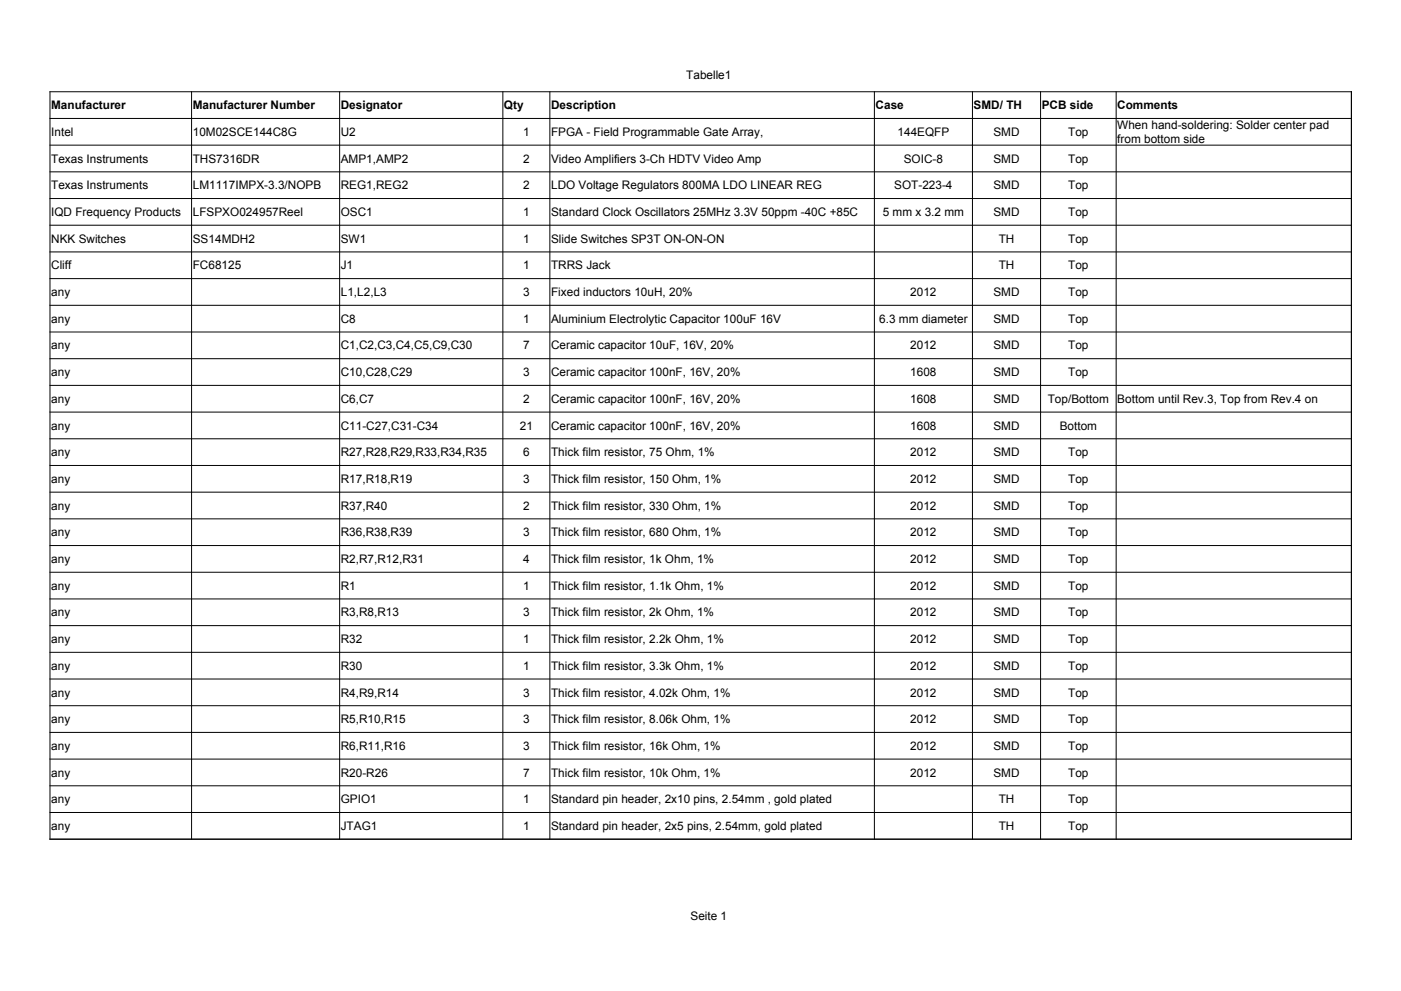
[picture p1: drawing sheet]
<svg xmlns="http://www.w3.org/2000/svg" width="420mm" height="297mm" viewBox="0 0 420 297" stroke-linecap="round" stroke-linejoin="round" font-family="sans-serif">
<defs><g id="words">
<g font-size="3.5">
<text x="205.7" y="23.7">Tabelle1</text>
<text x="15.4" y="32.7">Manufacturer</text>
<text x="57.8" y="32.7">Manufacturer Number</text>
<text x="102.2" y="32.7">Designator</text>
<text x="151.1" y="32.7">Qty</text>
<text x="165.2" y="32.7">Description</text>
<text x="262.5" y="32.7">Case</text>
<text x="291.9" y="32.7">SMD/ TH</text>
<text x="312.3" y="32.7">PCB side</text>
<text x="335" y="32.7">Comments</text>
<text x="15.4" y="40.8">Intel</text>
<text x="57.8" y="40.8">10M02SCE144C8G</text>
<text x="102.2" y="40.8">U2</text>
<text x="156.8" y="40.8">1</text>
<text x="165.2" y="40.8">FPGA - Field Programmable Gate Array,</text>
<text x="269.1" y="40.8">144EQFP</text>
<text x="297.8" y="40.8">SMD</text>
<text x="320.2" y="40.8">Top</text>
<text x="335" y="38.8">When hand-soldering: Solder center pad</text>
<text x="335" y="42.7">from bottom side</text>
<text x="15.4" y="48.8">Texas Instruments</text>
<text x="57.8" y="48.8">THS7316DR</text>
<text x="102.2" y="48.8">AMP1,AMP2</text>
<text x="156.8" y="48.8">2</text>
<text x="165.2" y="48.8">Video Amplifiers 3-Ch HDTV Video Amp</text>
<text x="270.9" y="48.8">SOIC-8</text>
<text x="297.8" y="48.8">SMD</text>
<text x="320.2" y="48.8">Top</text>
<text x="15.4" y="56.7">Texas Instruments</text>
<text x="57.8" y="56.7">LM1117IMPX-3.3/NOPB</text>
<text x="102.2" y="56.7">REG1,REG2</text>
<text x="156.8" y="56.7">2</text>
<text x="165.2" y="56.7">LDO Voltage Regulators 800MA LDO LINEAR REG</text>
<text x="268.1" y="56.7">SOT-223-4</text>
<text x="297.8" y="56.7">SMD</text>
<text x="320.2" y="56.7">Top</text>
<text x="15.4" y="64.7">IQD Frequency Products</text>
<text x="57.8" y="64.7">LFSPXO024957Reel</text>
<text x="102.2" y="64.7">OSC1</text>
<text x="156.8" y="64.7">1</text>
<text x="165.2" y="64.7">Standard Clock Oscillators 25MHz 3.3V 50ppm -40C +85C</text>
<text x="264.7" y="64.7">5 mm x 3.2 mm</text>
<text x="297.8" y="64.7">SMD</text>
<text x="320.2" y="64.7">Top</text>
<text x="15.4" y="72.7">NKK Switches</text>
<text x="57.8" y="72.7">SS14MDH2</text>
<text x="102.2" y="72.7">SW1</text>
<text x="156.8" y="72.7">1</text>
<text x="165.2" y="72.7">Slide Switches SP3T ON-ON-ON</text>
<text x="299.4" y="72.7">TH</text>
<text x="320.2" y="72.7">Top</text>
<text x="15.4" y="80.8">Cliff</text>
<text x="57.8" y="80.8">FC68125</text>
<text x="102.2" y="80.8">J1</text>
<text x="156.8" y="80.8">1</text>
<text x="165.2" y="80.8">TRRS Jack</text>
<text x="299.4" y="80.8">TH</text>
<text x="320.2" y="80.8">Top</text>
<text x="15.4" y="88.7">any</text>
<text x="102.2" y="88.7">L1,L2,L3</text>
<text x="156.8" y="88.7">3</text>
<text x="165.2" y="88.7">Fixed inductors 10uH, 20%</text>
<text x="272.9" y="88.7">2012</text>
<text x="297.8" y="88.7">SMD</text>
<text x="320.2" y="88.7">Top</text>
<text x="15.4" y="96.7">any</text>
<text x="102.2" y="96.7">C8</text>
<text x="156.8" y="96.7">1</text>
<text x="165.2" y="96.7">Aluminium Electrolytic Capacitor 100uF 16V</text>
<text x="263.6" y="96.7">6.3 mm diameter</text>
<text x="297.8" y="96.7">SMD</text>
<text x="320.2" y="96.7">Top</text>
<text x="15.4" y="104.7">any</text>
<text x="102.2" y="104.7">C1,C2,C3,C4,C5,C9,C30</text>
<text x="156.8" y="104.7">7</text>
<text x="165.2" y="104.7">Ceramic capacitor 10uF, 16V, 20%</text>
<text x="272.9" y="104.7">2012</text>
<text x="297.8" y="104.7">SMD</text>
<text x="320.2" y="104.7">Top</text>
<text x="15.4" y="112.8">any</text>
<text x="102.2" y="112.8">C10,C28,C29</text>
<text x="156.8" y="112.8">3</text>
<text x="165.2" y="112.8">Ceramic capacitor 100nF, 16V, 20%</text>
<text x="272.9" y="112.8">1608</text>
<text x="297.8" y="112.8">SMD</text>
<text x="320.2" y="112.8">Top</text>
<text x="15.4" y="120.8">any</text>
<text x="102.2" y="120.8">C6,C7</text>
<text x="156.8" y="120.8">2</text>
<text x="165.2" y="120.8">Ceramic capacitor 100nF, 16V, 20%</text>
<text x="272.9" y="120.8">1608</text>
<text x="297.8" y="120.8">SMD</text>
<text x="314.1" y="120.8">Top/Bottom</text>
<text x="335" y="120.8">Bottom until Rev.3, Top from Rev.4 on</text>
<text x="15.4" y="128.7">any</text>
<text x="102.2" y="128.7">C11-C27,C31-C34</text>
<text x="155.8" y="128.7">21</text>
<text x="165.2" y="128.7">Ceramic capacitor 100nF, 16V, 20%</text>
<text x="272.9" y="128.7">1608</text>
<text x="297.8" y="128.7">SMD</text>
<text x="317.7" y="128.7">Bottom</text>
<text x="15.4" y="136.7">any</text>
<text x="102.2" y="136.7">R27,R28,R29,R33,R34,R35</text>
<text x="156.8" y="136.7">6</text>
<text x="165.2" y="136.7">Thick film resistor, 75 Ohm, 1%</text>
<text x="272.9" y="136.7">2012</text>
<text x="297.8" y="136.7">SMD</text>
<text x="320.2" y="136.7">Top</text>
<text x="15.4" y="144.7">any</text>
<text x="102.2" y="144.7">R17,R18,R19</text>
<text x="156.8" y="144.7">3</text>
<text x="165.2" y="144.7">Thick film resistor, 150 Ohm, 1%</text>
<text x="272.9" y="144.7">2012</text>
<text x="297.8" y="144.7">SMD</text>
<text x="320.2" y="144.7">Top</text>
<text x="15.4" y="152.8">any</text>
<text x="102.2" y="152.8">R37,R40</text>
<text x="156.8" y="152.8">2</text>
<text x="165.2" y="152.8">Thick film resistor, 330 Ohm, 1%</text>
<text x="272.9" y="152.8">2012</text>
<text x="297.8" y="152.8">SMD</text>
<text x="320.2" y="152.8">Top</text>
<text x="15.4" y="160.7">any</text>
<text x="102.2" y="160.7">R36,R38,R39</text>
<text x="156.8" y="160.7">3</text>
<text x="165.2" y="160.7">Thick film resistor, 680 Ohm, 1%</text>
<text x="272.9" y="160.7">2012</text>
<text x="297.8" y="160.7">SMD</text>
<text x="320.2" y="160.7">Top</text>
<text x="15.4" y="168.7">any</text>
<text x="102.2" y="168.7">R2,R7,R12,R31</text>
<text x="156.8" y="168.7">4</text>
<text x="165.2" y="168.7">Thick film resistor, 1k Ohm, 1%</text>
<text x="272.9" y="168.7">2012</text>
<text x="297.8" y="168.7">SMD</text>
<text x="320.2" y="168.7">Top</text>
<text x="15.4" y="176.7">any</text>
<text x="102.2" y="176.7">R1</text>
<text x="156.8" y="176.7">1</text>
<text x="165.2" y="176.7">Thick film resistor, 1.1k Ohm, 1%</text>
<text x="272.9" y="176.7">2012</text>
<text x="297.8" y="176.7">SMD</text>
<text x="320.2" y="176.7">Top</text>
<text x="15.4" y="184.8">any</text>
<text x="102.2" y="184.8">R3,R8,R13</text>
<text x="156.8" y="184.8">3</text>
<text x="165.2" y="184.8">Thick film resistor, 2k Ohm, 1%</text>
<text x="272.9" y="184.8">2012</text>
<text x="297.8" y="184.8">SMD</text>
<text x="320.2" y="184.8">Top</text>
<text x="15.4" y="192.7">any</text>
<text x="102.2" y="192.7">R32</text>
<text x="156.8" y="192.7">1</text>
<text x="165.2" y="192.7">Thick film resistor, 2.2k Ohm, 1%</text>
<text x="272.9" y="192.7">2012</text>
<text x="297.8" y="192.7">SMD</text>
<text x="320.2" y="192.7">Top</text>
<text x="15.4" y="200.7">any</text>
<text x="102.2" y="200.7">R30</text>
<text x="156.8" y="200.7">1</text>
<text x="165.2" y="200.7">Thick film resistor, 3.3k Ohm, 1%</text>
<text x="272.9" y="200.7">2012</text>
<text x="297.8" y="200.7">SMD</text>
<text x="320.2" y="200.7">Top</text>
<text x="15.4" y="208.7">any</text>
<text x="102.2" y="208.7">R4,R9,R14</text>
<text x="156.8" y="208.7">3</text>
<text x="165.2" y="208.7">Thick film resistor, 4.02k Ohm, 1%</text>
<text x="272.9" y="208.7">2012</text>
<text x="297.8" y="208.7">SMD</text>
<text x="320.2" y="208.7">Top</text>
<text x="15.4" y="216.8">any</text>
<text x="102.2" y="216.8">R5,R10,R15</text>
<text x="156.8" y="216.8">3</text>
<text x="165.2" y="216.8">Thick film resistor, 8.06k Ohm, 1%</text>
<text x="272.9" y="216.8">2012</text>
<text x="297.8" y="216.8">SMD</text>
<text x="320.2" y="216.8">Top</text>
<text x="15.4" y="224.8">any</text>
<text x="102.2" y="224.8">R6,R11,R16</text>
<text x="156.8" y="224.8">3</text>
<text x="165.2" y="224.8">Thick film resistor, 16k Ohm, 1%</text>
<text x="272.9" y="224.8">2012</text>
<text x="297.8" y="224.8">SMD</text>
<text x="320.2" y="224.8">Top</text>
<text x="15.4" y="232.7">any</text>
<text x="102.2" y="232.7">R20-R26</text>
<text x="156.8" y="232.7">7</text>
<text x="165.2" y="232.7">Thick film resistor, 10k Ohm, 1%</text>
<text x="272.9" y="232.7">2012</text>
<text x="297.8" y="232.7">SMD</text>
<text x="320.2" y="232.7">Top</text>
<text x="15.4" y="240.7">any</text>
<text x="102.2" y="240.7">GPIO1</text>
<text x="156.8" y="240.7">1</text>
<text x="165.2" y="240.7">Standard pin header, 2x10 pins, 2.54mm , gold plated</text>
<text x="299.4" y="240.7">TH</text>
<text x="320.2" y="240.7">Top</text>
<text x="15.4" y="248.7">any</text>
<text x="102.2" y="248.7">JTAG1</text>
<text x="156.8" y="248.7">1</text>
<text x="165.2" y="248.7">Standard pin header, 2x5 pins, 2.54mm, gold plated</text>
<text x="299.4" y="248.7">TH</text>
<text x="320.2" y="248.7">Top</text>
<text x="207" y="275.7">Seite 1</text>
</g>
</g></defs>
<g fill="none" stroke="#000" stroke-width=".3">
<path d="M14.8 27.5h390.5M14.8 35.5h390.5M15 27.4v224.2M57.4 27.4v224.2M101.8 27.4v224.2M150.8 27.4v224.2M164.8 27.4v224.2M262.1 27.4v224.2M291.5 27.4v224.2M312 27.4v224.2M334.6 27.4v224.2M405.1 27.4v224.2"/>
<path d="M14.8 43.5h390.5M14.8 51.5h390.5M14.8 59.5h390.5M14.8 67.5h390.5M14.8 75.5h390.5M14.8 83.5h390.5M14.8 91.5h390.5M14.8 99.5h390.5M14.8 107.5h390.5M14.8 115.5h390.5M14.8 123.5h390.5M14.8 131.5h390.5"/>
<path d="M14.8 139.5h390.5M14.8 147.5h390.5M14.8 155.5h390.5M14.8 163.5h390.5M14.8 171.5h390.5M14.8 179.5h390.5M14.8 187.5h390.5M14.8 195.5h390.5M14.8 203.5h390.5M14.8 211.5h390.5M14.8 219.5h390.5M14.8 227.5h390.5"/>
<path d="M14.8 235.5h390.5M14.8 243.5h390.5M14.8 251.5h390.5"/>
</g>
<use href="#words"/>
</svg>
